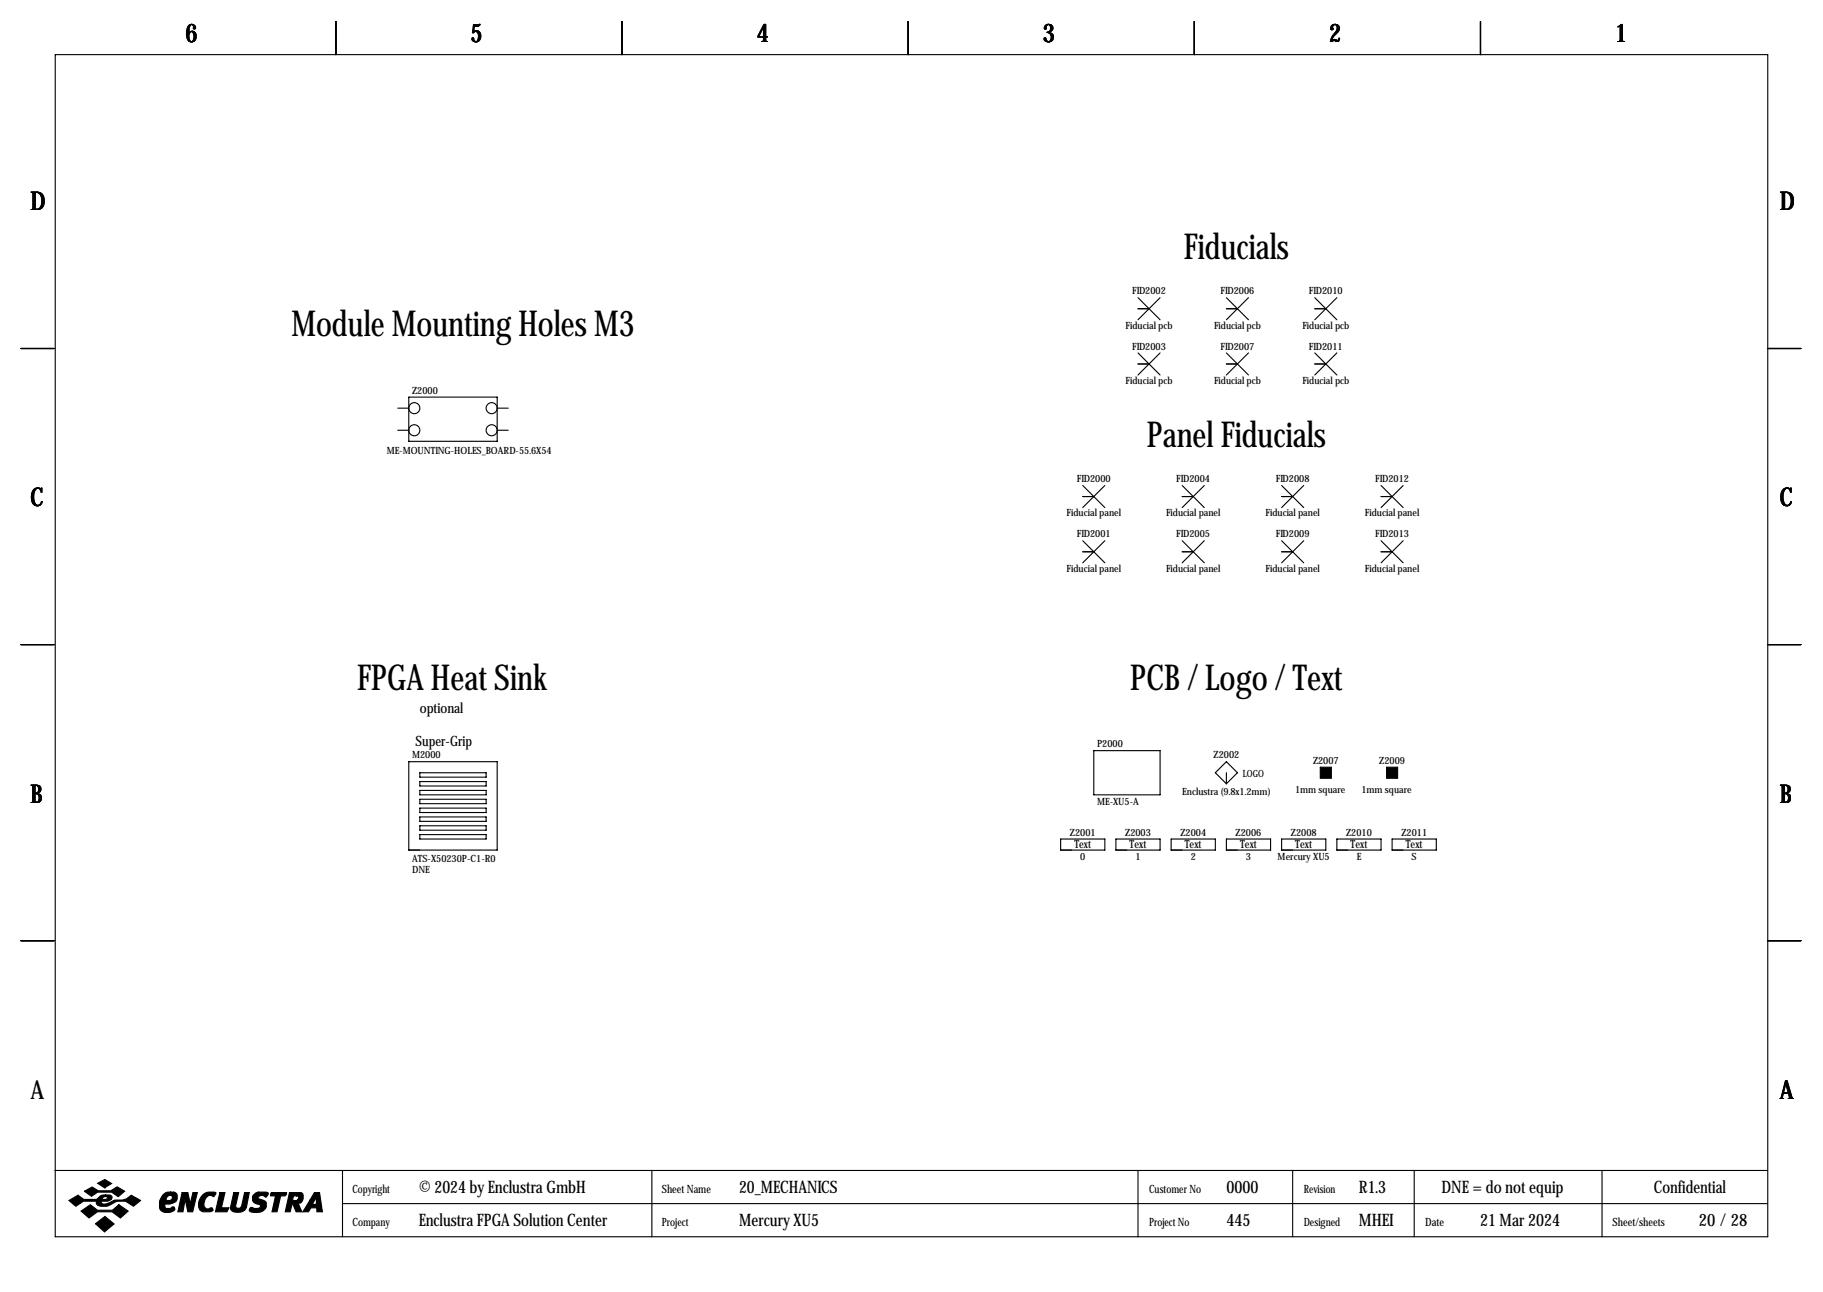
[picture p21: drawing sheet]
<svg xmlns="http://www.w3.org/2000/svg" width="419mm" height="297mm" viewBox="0 0 419 297" stroke-linecap="round" stroke-linejoin="round" font-family="sans-serif">
<defs><g id="words">
<g font-size="8.2">
<text x="272.2" y="59.5">Fiducials</text>
<text x="67" y="77.3">Module Mounting Holes M3</text>
<text x="263.7" y="102.7">Panel Fiducials</text>
<text x="82.1" y="158.6">FPGA Heat Sink</text>
<text x="259.8" y="158.6">PCB / Logo / Text</text>
</g>
<g font-size="5.9">
<text x="42.7" y="9.8">6</text>
<text x="108.2" y="9.8">5</text>
<text x="174" y="9.8">4</text>
<text x="239.8" y="9.8">3</text>
<text x="305.6" y="9.8">2</text>
<text x="371.3" y="9.8">1</text>
<text x="7" y="48.4">D</text>
<text x="409.2" y="48.4">D</text>
<text x="7" y="116.4">C</text>
<text x="409.2" y="116.4">C</text>
<text x="7" y="184.5">B</text>
<text x="409.2" y="184.5">B</text>
<text x="7" y="252.6">A</text>
<text x="409.2" y="252.6">A</text>
</g>
<g font-size="4">
<text x="96.3" y="274.2">© 2024 by Enclustra GmbH</text>
<text x="169.9" y="274.2">20_MECHANICS</text>
<text x="281.9" y="274.2">0000</text>
<text x="312.4" y="274.2">R1.3</text>
<text x="331.4" y="274.2">DNE = do not equip</text>
<text x="380.2" y="274.2">Confidential</text>
<text x="96.3" y="281.8">Enclustra FPGA Solution Center</text>
<text x="169.9" y="281.8">Mercury XU5</text>
<text x="281.9" y="281.8">445</text>
<text x="312.4" y="281.8">MHEI</text>
<text x="340.3" y="281.8">21 Mar 2024</text>
<text x="390.6" y="281.8">20 / 28</text>
</g>
<g font-size="3.3">
<text x="96.5" y="163.9">optional</text>
<text x="95.6" y="171.6">Super-Grip</text>
</g>
<g font-size="2.6">
<text x="247" y="194.9">Text</text>
<text x="259.7" y="194.9">Text</text>
<text x="272.4" y="194.9">Text</text>
<text x="285.1" y="194.9">Text</text>
<text x="297.8" y="194.9">Text</text>
<text x="310.5" y="194.9">Text</text>
<text x="323.2" y="194.9">Text</text>
<text x="81" y="274.2">Copyright</text>
<text x="152.1" y="274.2">Sheet Name</text>
<text x="264.2" y="274.2">Customer No</text>
<text x="299.7" y="274.2">Revision</text>
<text x="81" y="281.8">Company</text>
<text x="152.1" y="281.8">Project</text>
<text x="264.2" y="281.8">Project No</text>
<text x="299.7" y="281.8">Designed</text>
<text x="327.7" y="281.8">Date</text>
<text x="370.7" y="281.8">Sheet/sheets</text>
</g>
<g font-size="2.3">
<text x="260.3" y="67.7">FID2002</text>
<text x="280.6" y="67.7">FID2006</text>
<text x="300.9" y="67.7">FID2010</text>
<text x="258.8" y="75.6">Fiducial pcb</text>
<text x="279.1" y="75.6">Fiducial pcb</text>
<text x="299.4" y="75.6">Fiducial pcb</text>
<text x="260.3" y="80.4">FID2003</text>
<text x="280.6" y="80.4">FID2007</text>
<text x="300.9" y="80.4">FID2011</text>
<text x="258.8" y="88.3">Fiducial pcb</text>
<text x="279.1" y="88.3">Fiducial pcb</text>
<text x="299.4" y="88.3">Fiducial pcb</text>
<text x="94.7" y="90.5">Z2000</text>
<text x="88.9" y="104.3">ME-MOUNTING-HOLES_BOARD-55.6X54</text>
<text x="247.6" y="110.9">FID2000</text>
<text x="270.4" y="110.9">FID2004</text>
<text x="293.3" y="110.9">FID2008</text>
<text x="316.2" y="110.9">FID2012</text>
<text x="245.2" y="118.7">Fiducial panel</text>
<text x="268.1" y="118.7">Fiducial panel</text>
<text x="290.9" y="118.7">Fiducial panel</text>
<text x="313.8" y="118.7">Fiducial panel</text>
<text x="247.6" y="123.6">FID2001</text>
<text x="270.4" y="123.6">FID2005</text>
<text x="293.3" y="123.6">FID2009</text>
<text x="316.2" y="123.6">FID2013</text>
<text x="245.2" y="131.4">Fiducial panel</text>
<text x="268.1" y="131.4">Fiducial panel</text>
<text x="290.9" y="131.4">Fiducial panel</text>
<text x="313.8" y="131.4">Fiducial panel</text>
<text x="252.2" y="171.8">P2000</text>
<text x="94.7" y="174.4">M2000</text>
<text x="279" y="174.4">Z2002</text>
<text x="285.7" y="178.7">LOGO</text>
<text x="301.9" y="175.6">Z2007</text>
<text x="317.1" y="175.6">Z2009</text>
<text x="252.2" y="185">ME-XU5-A</text>
<text x="271.8" y="182.7">Enclustra (9.8x1.2mm)</text>
<text x="297.7" y="182.2">1mm square</text>
<text x="313" y="182.2">1mm square</text>
<text x="246" y="192.1">Z2001</text>
<text x="248.3" y="197.7">0</text>
<text x="258.7" y="192.1">Z2003</text>
<text x="261" y="197.7">1</text>
<text x="271.4" y="192.1">Z2004</text>
<text x="273.7" y="197.7">2</text>
<text x="284.1" y="192.1">Z2006</text>
<text x="286.4" y="197.7">3</text>
<text x="293.7" y="197.7">Mercury XU5</text>
<text x="296.8" y="192.1">Z2008</text>
<text x="309.5" y="192.1">Z2010</text>
<text x="311.9" y="197.7">E</text>
<text x="322.2" y="192.1">Z2011</text>
<text x="324.5" y="197.7">S</text>
<text x="94.7" y="198.2">ATS-X50230P-C1-R0</text>
<text x="94.7" y="200.8">DNE</text>
</g>
</g></defs>
<g fill="none" stroke="#000" stroke-width=".25">
<path d="M12.7 12.6h393.7v271.7h-393.7zM77.2 4.9v7.7M143 4.9v7.7M208.8 4.9v7.7M274.6 4.9v7.7M340.4 4.9v7.7M261.6 71h2.6M261.6 68.4l5.1 5.1M266.7 68.4l-5.1 5.1M281.9 68.4l5.1 5.1M281.9 71h2.6M287 68.4l-5.1 5.1"/>
<path d="M302.3 71h2.5M302.3 68.4l5 5.1M307.3 68.4l-5 5.1M4.8 80.1h7.6M91.4 93.8h2.6M91.4 98.9h2.6M94 91.3h20.3v10.2h-20.3zM114.3 93.8h2.5M114.3 98.9h2.5M261.6 83.7h2.6M261.6 81.1l5.1 5.1M266.7 81.1l-5.1 5.1"/>
<path d="M281.9 83.7h2.6M281.9 81.1l5.1 5.1M287 81.1l-5.1 5.1M302.3 81.1l5 5.1M302.3 83.7h2.5M307.3 81.1l-5 5.1M406.4 80.1h7.6M248.9 111.6l5.1 5.1M248.9 114.2h2.6M254 111.6l-5.1 5.1M271.8 114.2h2.5M271.8 111.6l5.1 5.1"/>
<path d="M276.9 111.6l-5.1 5.1M294.6 114.2h2.6M294.6 111.6l5.1 5.1M299.7 111.6l-5.1 5.1M317.5 114.2h2.5M317.5 111.6l5.1 5.1M322.6 111.6l-5.1 5.1M248.9 126.9h2.6M248.9 124.3l5.1 5.1M254 124.3l-5.1 5.1M271.8 124.3l5.1 5.1M271.8 126.9h2.5"/>
<path d="M276.9 124.3l-5.1 5.1M294.6 126.9h2.6M294.6 124.3l5.1 5.1M299.7 124.3l-5.1 5.1M317.5 126.9h2.5M317.5 124.3l5.1 5.1M322.6 124.3l-5.1 5.1M4.8 148.2h7.6M406.4 148.2h7.6M94 175.1h20.3v20.3h-20.3zM96.5 177.7h15.3v1h-15.3zM96.5 179.7h15.3v1h-15.3z"/>
<path d="M251.5 172.6h15.2v10.1h-15.2zM279.4 177.7l2.5-2.6 2.6 2.6-2.6 2.5zM281.9 177.7v2.5M303.5 177.7h2.6M318.8 177.7h2.5M96.5 191.9h15.3v1h-15.3zM96.5 181.7h15.3v1h-15.3zM96.5 183.8h15.3v1h-15.3zM96.5 185.8h15.3v1h-15.3zM96.5 187.8h15.3v1h-15.3zM96.5 189.9h15.3v1h-15.3zM243.8 192.9h10.2v2.5h-10.2z"/>
<path d="M256.5 192.9h10.2v2.5h-10.2zM269.2 192.9h10.2v2.5h-10.2zM281.9 192.9h10.2v2.5h-10.2zM294.6 192.9h10.2v2.5h-10.2zM307.3 192.9h10.2v2.5h-10.2zM320 192.9h10.2v2.5h-10.2zM4.8 216.3h7.6M406.4 216.3h7.6M12.6 269.1h393.7M78.7 269.1v15.2M78.7 276.7h327.6M149.9 269.1v15.2"/>
<path d="M261.6 269.1v15.2M297.2 269.1v15.2M325.1 269.1v15.2M368.3 269.1v15.2"/>
<circle cx="95.2" cy="98.9" r="1.27"/>
<circle cx="95.2" cy="93.8" r="1.27"/>
<circle cx="113" cy="98.9" r="1.27"/>
<circle cx="113" cy="93.8" r="1.27"/>
</g>
<g fill="#000" stroke="#000" stroke-width=".25">
<path d="M303.5 176.4h2.6v2.5h-2.6zM318.8 176.4h2.5v2.5h-2.5zM15.8 276l2.1-1.2 1.4 1h2.8l.3-.2a1.77 1.77 0 0 1 1.9-.9v.4l-.6 .2-.2 .5h.9l.3-.6-.4-.1v-.4h.9a.59 .59 0 0 1 .6 .7l-.2 .4-.8 .4h-1.4l-.1 .1 .1 .4a3.2 3.2 0 0 0 2.7-.7l.3-.1a4 4 0 0 0 3.8-1.1l2.1 1.2-1.6 1.3a4 4 0 0 0-5.5-.2 2.66 2.66 0 0 1-2.9-.2l-.1-.7h-3l-1.8 1.1zM19.4 273.9l1.8-1 1.4 .9h2.9l1.4-.9 1.8 1-1.5 1.2-1.5-1h-3.2l-1.5 .9zM22.5 272l1.6-.8 1.6 .9-1.6 1zM18.6 278.4l2.2-1.4 1.6 1.2h3.5l1.4-1.2 2.2 1.4-1.8 1.6-1.9-1.4h-3.4l-1.9 1.4zM37.4 274.7a1.75 1.75 0 0 1 1.8-.6v.7a.82 .82 0 0 0-.8 1.2h.6a.6 .6 0 0 0 .6-.5 .6 .6 0 0 0-.4-.7v-.7h.8l.5 .3a1.61 1.61 0 0 1 0 1.7 1.61 1.61 0 0 1-1.5 .7h-1v.9l.2 .1h.9l.7-.4 .4 .4a1.06 1.06 0 0 1-1.3 1 1.82 1.82 0 0 1-2.2-1.1 3.5 3.5 0 0 1 .7-3zM41.9 274.2h1.3l.5 2.6 .6-2.6h1.1l-1.1 4.4h-1.1l-.6-2.9-.5 2.9h-1.2zM46.7 274.6a2.78 2.78 0 0 1 2.9-.4l-.4 .9a1.32 1.32 0 0 0-2.1 .8l-.2 .8a.98 .98 0 0 0 1.1 1.2 .55 .55 0 0 1 .6-.2 .55 .55 0 0 1 .4 .6l-.7 .3-1.8-.1a1.79 1.79 0 0 1-.8-2.3zM50.5 274.2h1.2l-.8 3.5h1.7l-.4 .9h-2.7zM53.7 274.2h1.2l-.7 3.1a.73 .73 0 0 0 .7 .5 .73 .73 0 0 0 .7-.6l.6-3h1.1l-.7 3.4a2.28 2.28 0 0 1-3.6 .4v-.4zM58.3 274.7l.8-.6h2.1l.5 .2v.2l-.6 .7a.96 .96 0 0 0-1-.4 .96 .96 0 0 0-.8 .6l1.7 .8a1.71 1.71 0 0 1-.1 1.8 1.71 1.71 0 0 1-1.7 .8l-1.4-.2a.51 .51 0 0 1-.4-.7 .51 .51 0 0 1 .8-.2l1 .1a.52 .52 0 0 0 .6-.2 .52 .52 0 0 0-.2-.7 1.39 1.39 0 0 1-1.4-.6 1.39 1.39 0 0 1 .1-1.6z"/>
<path d="M62.2 274.4l.2-.2h3.5l-.1 .4-.3 .3h-1l-.8 3.7h-1.2l.8-3.7h-1.1zM66.5 274.2h1.7v.7h-.7l-.2 1.1h.9l.3-.3a.44 .44 0 0 0 .1-.5 .44 .44 0 0 0-.4-.3v-.7h1l.3 .2 .2 .3v.9a1.03 1.03 0 0 1-1.2 1l.9 2h-1.3l-.8-1.8h-.1l-.5 1.8h-1.1zM72.3 274.2h1.2l.6 4.4h-1.3v-.9h-1.3l-.6 .9h-1.3l1.7-2.7h1l-.4 .8 .2 .2h.4l.2-.2v-1.5l-.4 .7h-1zM21.9 281.3l2.2-1.6 2.1 1.7-2.2 1.8z"/>
</g>
<use href="#words"/>
</svg>
